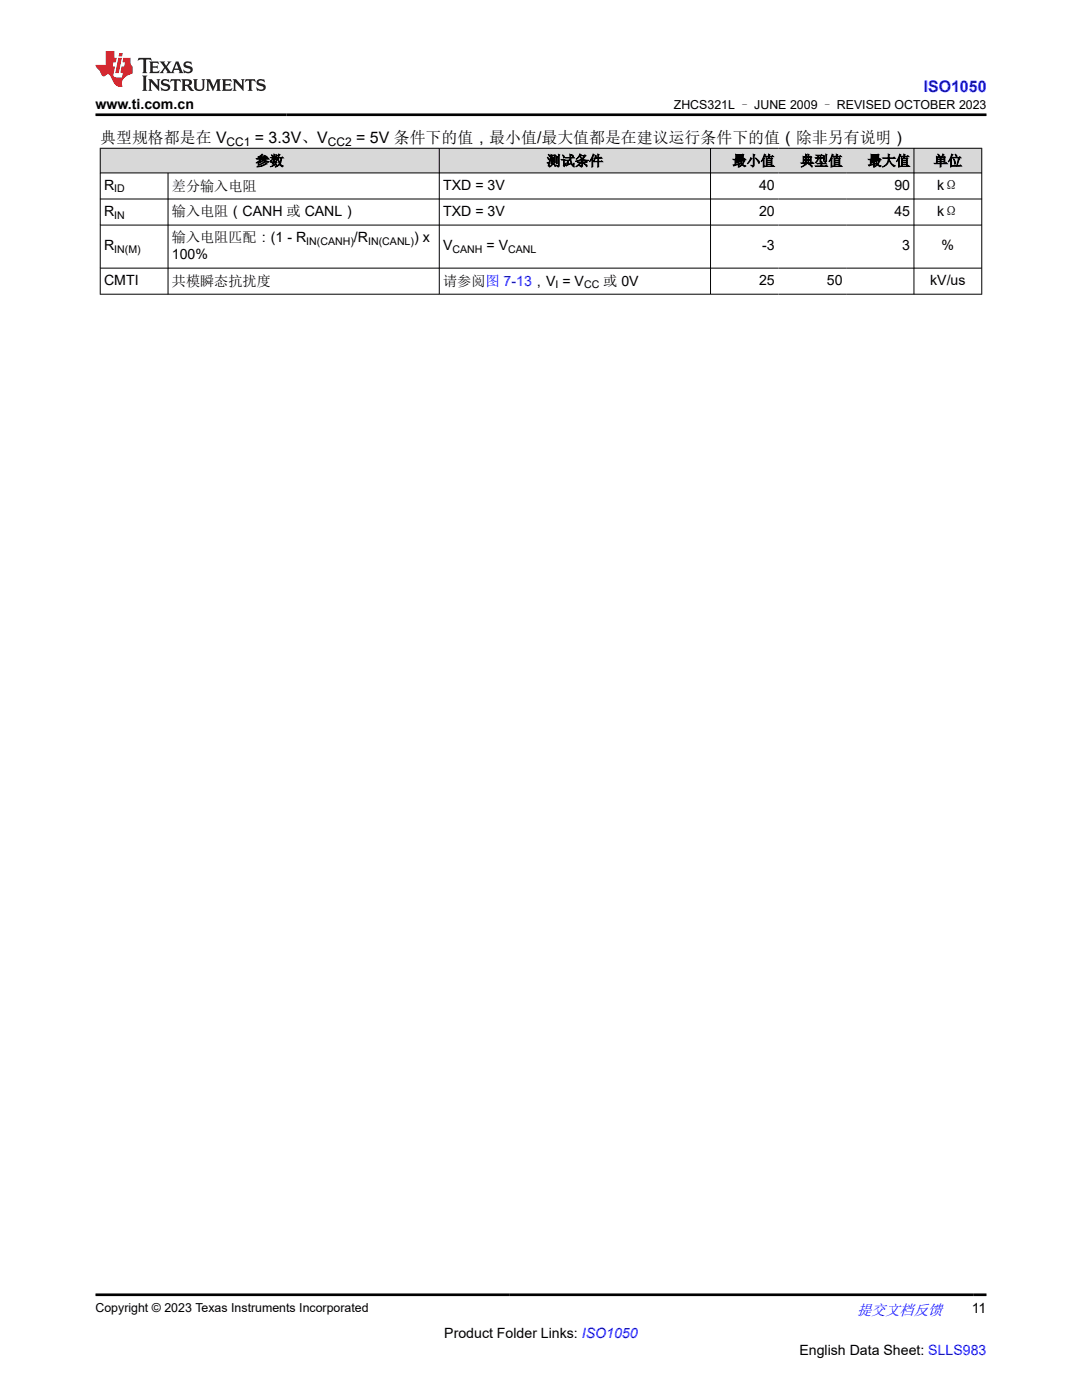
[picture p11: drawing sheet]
<svg xmlns="http://www.w3.org/2000/svg" width="216mm" height="279mm" viewBox="0 0 216 279" stroke-linecap="round" stroke-linejoin="round" font-family="sans-serif">
<defs><g id="words">
<text font-size="3.2" fill="#00f" x="184.3" y="18.3">ISO1050</text>
<g font-size="3.2">
<text x="20" y="28.4">典型规格都是在 V</text>
<text x="50.9" y="28.4">= 3.3V、V</text>
<text x="71.1" y="28.4">= 5V 条件下的值，最小值/最大值都是在建议运行条件下的值（除非另有说明）</text>
</g>
<text font-size="3" fill="#00f" x="171" y="262.4">提交文档反馈</text>
<g font-size="2.8">
<text x="19.1" y="21.7">www.ti.com.cn</text>
<text x="51" y="33.1">参数</text>
<text x="109.1" y="33.1">测试条件</text>
<text x="146.1" y="33.1">最小值</text>
<text x="159.7" y="33.1">典型值</text>
<text x="173.1" y="33.1">最大值</text>
<text x="186.3" y="33.1">单位</text>
<text x="20.8" y="37.8">R</text>
<text x="34.3" y="38.1">差分输入电阻</text>
<text x="88.4" y="37.8">TXD = 3V</text>
<text x="151.5" y="37.8">40</text>
<text x="178.5" y="37.8">90</text>
<text x="187" y="38">kΩ</text>
<text x="20.8" y="43">R</text>
<text x="34.3" y="43.2">输入电阻（CANH 或 CANL）</text>
<text x="88.4" y="43">TXD = 3V</text>
<text x="151.5" y="43">20</text>
<text x="178.5" y="43">45</text>
<text x="187" y="43.2">kΩ</text>
<text x="20.8" y="49.9">R</text>
<text x="34.3" y="51.8">100%</text>
<text x="34.3" y="48.4">输入电阻匹配：(1 - R</text>
<text x="70.6" y="48.4">/R</text>
<text x="82.6" y="48.4">) x</text>
<text x="88.4" y="49.9">V</text>
<text x="97.1" y="49.9">= V</text>
<text x="152.1" y="49.9">-3</text>
<text x="180" y="49.9">3</text>
<text x="187.9" y="49.9">%</text>
<text x="20.8" y="56.8">CMTI</text>
<text x="34.3" y="57.1">共模瞬态抗扰度</text>
<text x="88.4" y="57">请参阅图 7-13，V = V</text>
<text x="120.4" y="57">或 0V</text>
<text x="151.5" y="56.8">25</text>
<text x="165" y="56.8">50</text>
<text x="185.6" y="56.8">kV/us</text>
<text x="193.9" y="262.1">11</text>
<text x="88.7" y="266.9">Product Folder Links: ISO1050</text>
<text x="159.5" y="270.3">English Data Sheet: SLLS983</text>
</g>
<g font-size="2.5">
<text x="134.4" y="21.8">ZHCS321L – JUNE 2009 – REVISED OCTOBER 2023</text>
<text x="19.1" y="261.8">Copyright © 2023 Texas Instruments Incorporated</text>
</g>
<g font-size="2.4">
<text x="45.2" y="29.1">CC1</text>
<text x="65.4" y="29.1">CC2</text>
</g>
<g font-size="2.1">
<text x="22.8" y="38.4">ID</text>
<text x="22.8" y="43.6">IN</text>
<text x="22.8" y="50.5">IN(M)</text>
<text x="61.1" y="49">IN(CANH)</text>
<text x="73.5" y="49">IN(CANL)</text>
<text x="90.3" y="50.5">CANH</text>
<text x="101.4" y="50.5">CANL</text>
<text x="110.8" y="57.6">I</text>
<text x="116.5" y="57.6">CC</text>
</g>
</g></defs>
<g fill="#d8d8d8">
<path d="M20 29.6h175.9v4.9h-175.9z" fill-rule="evenodd"/>
<path d="M20.1 29.7h67.5v4.7h-67.5z" fill-rule="evenodd"/>
<path d="M87.7 29.7h54v4.7h-54z" fill-rule="evenodd"/>
<path d="M141.8 29.7h13.5v4.7h-13.5z" fill-rule="evenodd"/>
<path d="M155.3 29.7h13.5v4.7h-13.5z" fill-rule="evenodd"/>
<path d="M168.8 29.7h13.5v4.7h-13.5z" fill-rule="evenodd"/>
<path d="M182.4 29.7h13.4v4.7h-13.4z" fill-rule="evenodd"/>
</g>
<path d="M19.9 29.6h176.1M19.9 34.5h176.1M19.9 39.7h176.1M20 29.5v29.3M33.5 34.5v24.3M87.7 29.5v29.3M141.8 29.5v29.3M182.4 29.5v29.3M195.9 29.5v29.3M19.9 44.9h176.1M19.9 53.5h176.1M19.9 58.7h176.1" fill="none" stroke="#000" stroke-width=".2"/>
<path d="M27.7 11.6l-.2 .5 .5-.2h.6v.1v2.2l-.2 .4h1l-.2-.4v-2.2v-.1h.5l.5 .2-.1-.5zM29.8 12.3l.2 .4v1.5l-.2 .4h1.9l.1-.6a1.08 1.08 0 0 1-1.3 .2v-.7h.6l.4 .2v-.7l-.4 .2h-.6v-.5l.2-.2a1 1 0 0 1 1 .3l-.1-.5zM31.8 12.3l1 1.1-1 1.2h.9l-.2-.2 .4-.8 .5 .8-.2 .2h1.6l-.2-.2 .1-.5h1l.1 .5-.1 .2h.9l-.2-.3-.8-2h-.5l-1 2.2-.8-1.1 .9-1.1h-.8l.2 .2-.5 .6-.3-.6 .1-.2zM35.2 12.7l.4 1h-.8zM36.8 12.4a.65 .65 0 0 0-.2 .7 .65 .65 0 0 0 .6 .5l.7 .1 .1 .3a.79 .79 0 0 1-.7 .4 .79 .79 0 0 1-.7-.5l.1 .7 .2-.1a.93 .93 0 0 0 1.1 .1 .93 .93 0 0 0 .4-1 1.46 1.46 0 0 0-1.2-.6l-.1-.3a1.09 1.09 0 0 1 1.2 .2l-.2-.6-.1 .1-.6-.2zM28.4 15.1l.2 .4v2.2l-.2 .4h1l-.2-.4v-2.2l.2-.4zM29.6 15.8l.2 .4v1.5l-.2 .4h.8l-.3-.4v-1.3l1.7 1.8v-2l.2-.4h-.8l.2 .2 .1 1.1-1.2-1.3zM32.3 15.9a.65 .65 0 0 0-.2 .8 .65 .65 0 0 0 .7 .4l.6 .2 .1 .2a.79 .79 0 0 1-.7 .4 .79 .79 0 0 1-.7-.5l.1 .7 .2-.1a.93 .93 0 0 0 1.1 .1 .93 .93 0 0 0 .4-.9 1.46 1.46 0 0 0-1.2-.6l-.1-.4a1.09 1.09 0 0 1 1.2 .2l-.2-.6-.1 .1-.6-.1zM34.1 15.8l-.1 .6a.63 .63 0 0 1 .7-.3l.1 1.6-.3 .4h1l-.2-.4v-1.6a.66 .66 0 0 1 .8 .3l-.1-.6zM36.2 15.8l.2 .4v1.5l-.2 .4h.9l-.2-.2v-.7h.5l.1 .2a.79 .79 0 0 0 1.2 .6l-1-.9a.61 .61 0 0 0 .6-.6 .61 .61 0 0 0-.5-.7zM36.9 16.1h.2a.47 .47 0 0 1 .5 .1 .47 .47 0 0 1 .1 .5l-.2 .1-.6 .1zM38.5 15.8l.2 .2a2.27 2.27 0 0 0 .4 2 1.04 1.04 0 0 0 1.7-.7v-1.3l.2-.2h-.8l.2 .4v1.1a.6 .6 0 0 1-.6 .6 .6 .6 0 0 1-.6-.6v-1.1l.3-.4zM41.1 15.8l.2 .4v1.5l-.2 .4h.7l-.2-.4v-1.4l.9 1.9 .8-1.9v1.4l-.2 .4h1l-.3-.4v-1.5l.3-.4h-.8l-.7 1.5-.7-1.5zM44.3 15.8l.2 .4v1.5l-.2 .4h1.9l.1-.6a1.09 1.09 0 0 1-1.3 .2v-.7h.6l.4 .2v-.6l-.4 .2h-.6v-.6l.2-.1a1.01 1.01 0 0 1 1 .3l-.1-.6zM46.4 15.8l.3 .4v1.5l-.3 .4h.8l-.2-.4v-1.3l1.6 1.8v-2l.2-.4h-.7l.2 .2v1.1l-1.2-1.3zM49 15.8l-.1 .6a.63 .63 0 0 1 .8-.3v1.6l-.3 .4h1l-.2-.4v-1.6a.66 .66 0 0 1 .8 .3l-.1-.6zM51.4 15.9a.65 .65 0 0 0-.2 .8 .65 .65 0 0 0 .6 .4l.6 .2 .2 .2a.79 .79 0 0 1-.8 .4 .79 .79 0 0 1-.6-.5l.1 .7 .2-.1a.93 .93 0 0 0 1 .1 .93 .93 0 0 0 .5-.9 1.46 1.46 0 0 0-1.3-.6l-.1-.4a1.09 1.09 0 0 1 1.3 .2l-.2-.6-.2 .1-.5-.1z" fill="#231f20"/>
<path d="M21.1 10.2v2.8h-2.1l.1 .3 .9 1a.95 .95 0 0 0 .9 .9 .59 .59 0 0 1 .6-.4 .59 .59 0 0 1 .5 .4l.4 .7a1.59 1.59 0 0 0 2.1 1.4 1.61 1.61 0 0 1 1-2.3l1-.3-.1-1.5a1.59 1.59 0 0 1-.4-1.7h-1.4l-.2 .9h.5l-.1 .9h-.5l-.2 1v.2l.4 .1-.2 .9h-.6a.73 .73 0 0 1-1.1-.7l.3-1.5h-.5l.2-.9h.5l.2-.9h-.5v-1.3zM23.6 11.5l-.6 3.1h.7l.6-3.1zM23.8 10.6l-.1 .6h.7l.1-.6z" fill="#ed1c24"/>
<path d="M19.1 22.9h177.8M19.1 258.4h177.8" fill="none" stroke="#000" stroke-width=".53"/>
<use href="#words"/>
</svg>
